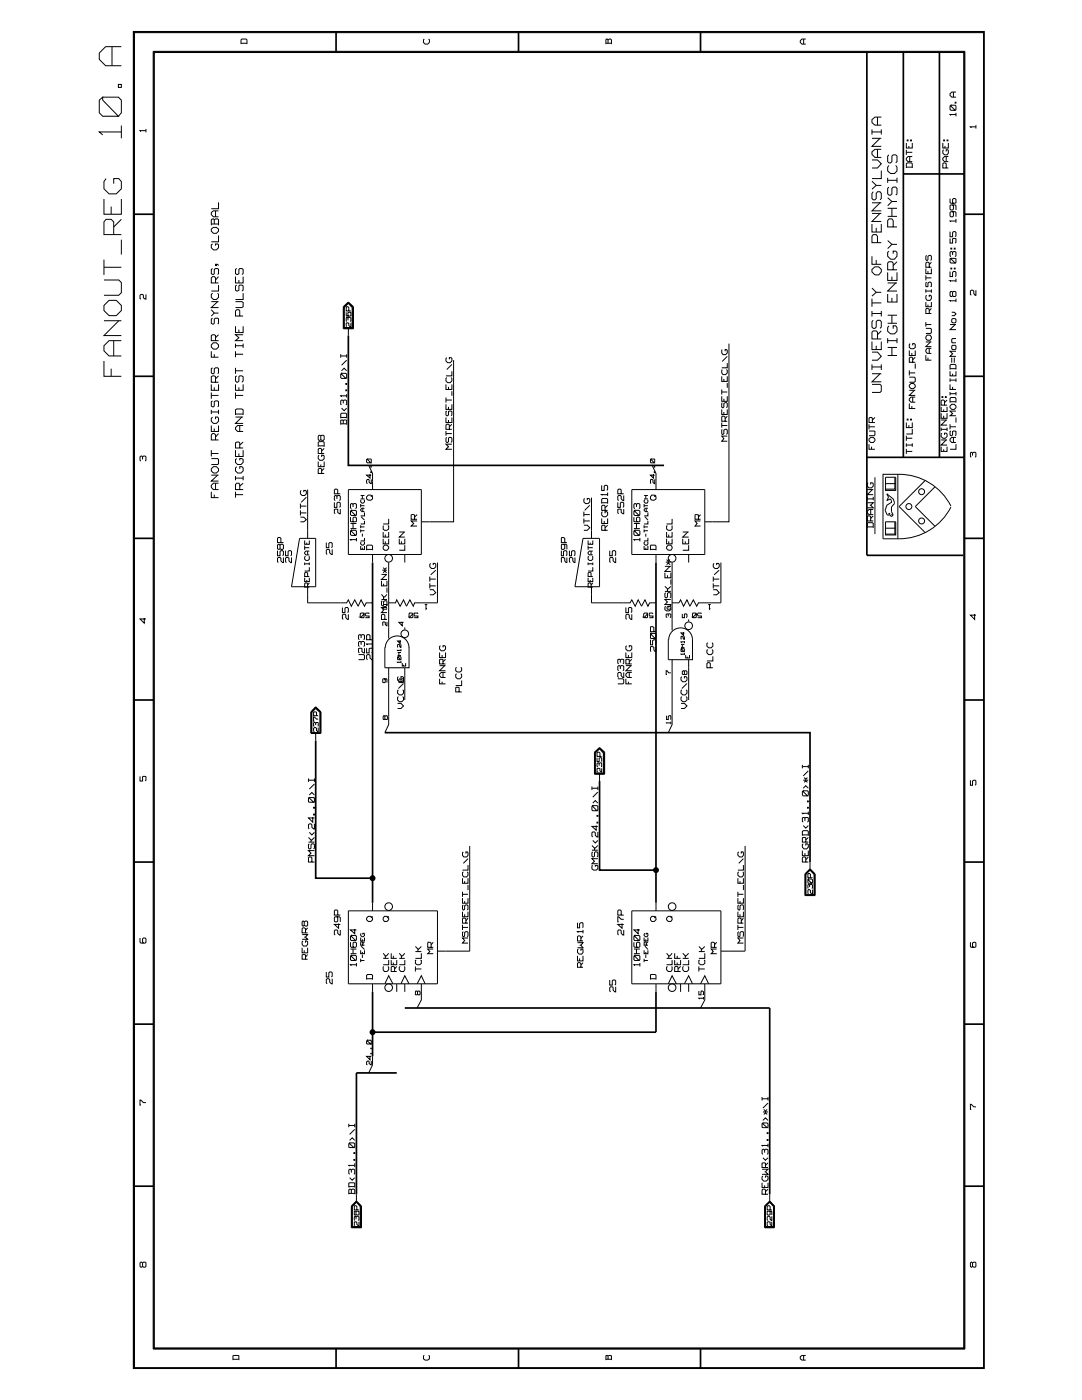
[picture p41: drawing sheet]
<svg xmlns="http://www.w3.org/2000/svg" width="216mm" height="279mm" viewBox="0 0 216 279" stroke-linecap="round" stroke-linejoin="round" font-family="sans-serif">
<g fill="none" stroke="#000" stroke-width=".2">
<path d="M19.8 20l.7-.6v.6l3.1 3.2h-3.1l-.7-.7zM20.5 19.4h3.1l.6 .6v2.5l-.6 .7M22.4 9.3v3.8M23.6 16.8h.6v.6h-.6zM24.2 9.3h-3.1l-1.3 1.3v1.3l1.3 1.2h3.1M26.8 6.5h169.5v266.5h-169.5zM30.6 10.2h161.9v259h-161.9zM48.1 8.8v-.8l.2-.2h.8l.2 .2v.8M48.1 8.6h1.2M84.7 7.8l-.2 .2v.5l.3 .3h.5l.4-.3v-.5l-.2-.2M120.9 8.6h1.1M121.3 8.6v-.6l.5-.2 .2 .2v.8"/>
<path d="M121.3 8l-.3-.2-.1 1M160.4 7.8v1M160.8 7.8h-.8l-.3 .3v.4l.3 .3h.8M190.2 18.4v1M190.8 18.4h-.9l-.3 .3v.3l.3 .4h.9M20.7 39.7v3.1h3.5v-3.1M21.2 35.6l-.5 .6v1.5l1.1 1h1.4l1-1v-1.5l-.5-.6h-1v1.1M24.2 26.3h-4.4l.7 .6M24.2 25.1v2.5M29.1 26.1h-1.2l.2 .1M29.1 25.7v.7M174 31.9h1.1l.8 .8-.8 .8h-1.1"/>
<path d="M174 25.8v1M174 36.2l.8 .8M174 27.6h1.9M174 26.3h1.9M174.2 38.3l-.2 .3v1l.2 .3h.4l.2-.3v-1l.3-.3h.5l.3 .3v1l-.3 .3M175.1 23.4v1.6M175.1 29.8v1.6M175.6 27.6l-1.6 1.6h1.9M175.9 37h-1.1l-.8 .8M175.9 34v1.6h-1.9M175.9 29.8h-1.3l-.6 .5v.5l.6 .6h1.3M175.9 23.4h-1.3l-.6 .5v.6l.6 .5h1.3"/>
<path d="M175.9 25.8v1M177.1 35.5v1M177.1 39.5l.9 .7M177.1 36h1.9M177.4 37.3l-.3 .3v1.1l.3 .2h.3l.3-.2v-1.1l.2-.3h.5l.3 .3v1.1l-.3 .2M177.4 33l-.3 .4v.7l.6 .5h.8l.5-.5v-.7l-.3-.4M177.4 30.9l-.3 .3v1.1l.3 .2h.3l.3-.2v-1.1l.2-.3h.5l.3 .3v1.1l-.3 .2M179 35.5v1M180.8 33.5v-.8l.2-.2h.9l.1 .2v.8M180.8 28.5v1h1.2v-1M180.8 33.4h1.2M180.8 29.9v1"/>
<path d="M180.8 30.4h1.2M181 27.9h.2v.2h-.2zM181.4 29.1v.4M181.5 31.2v1.1M181.7 27.9h.2v.2h-.2zM182 31.2h-.8l-.4 .4v.3l.4 .4h.8M188.1 28.5v1h1.1v-1M188.3 27.9h.2v.2h-.2zM188.3 29.9l-.2 .2v.5l.4 .3h.5l.2-.3-.1-.7h-.3v.3M188.6 29.1v.4M188.8 33.5v-.8l-.5-.2-.2 .2v.8h1.1M188.8 31.2v1.1"/>
<path d="M189 27.9h.1v.2h-.1zM189.2 31.2h-.7l-.4 .4v.3l.4 .4h.7M189.6 39.6v.9l.1 .1 1.1-.1v-.7l-.2-.2h-.4l-.1 .2v.7l.1 .1M189.6 21.2l.1-.2v.2l.9 .8h-.9l-.1-.2zM189.7 21h.9l.2 .2v.6l-.2 .2M190.6 20.4h.2v.2h-.2zM190.8 22.9h-1.2l.1 .1M190.8 22.5v.7M194.7 25.3h-1.1l.2 .2M194.7 25v.7M20.7 55.9h3l.5 .5v2l-.5 .5h-3M20.7 51.8v3.1"/>
<path d="M20.7 53.3h3.5M22.2 41.2v1.6M22.7 46.8v-2.5l-.5-.5h-1l-.5 .5v2.5h3.5M24.2 47.8v3M24.2 43.8l-1.5 1.5M29.1 58.8v.9l-.5-.3v-.5l-.2-.1h-.3l-.2 .1v.7l.2 .1M42.2 45.7l.4-.3h.6l.4 .3v.4l-.4 .5h-.6l-.4-.5zM42.2 44.7h1.4M42.4 58.5l-.2 .3v.6l.4 .4h.6l.4-.4v-.6l-.2-.3M42.4 53.6l-.2 .2v.8l.4 .2 .2-.2v-.8l.2-.2h.4l.2 .2v.8l-.2 .2M42.4 48.7l-.2 .2v.5l.4 .5h.6l.4-.5v-.5l-.2-.2h-.4v.3M42.8 44.7v-.8l.2-.2h.4l.2 .2v1.1"/>
<path d="M42.8 43.9l-.2-.2-.4 .2v1.1M43 56.5v-1l-.2-.3h-.4l-.2 .3v1h1.4M43 42.1v1.2M43.2 52.7v.3h-.2v-.3h.4l.2 .3M43.6 56.9v1.2h-1.4M43.6 47v1.3h-1.4M43.6 42.1h-1l-.4 .3v.4l.4 .5h1M43.6 40.4v1.3h-1.4M43.6 55.2l-.6 .7M47 55.2v1.3h1.5v-1.3M47.2 56.9l-.2 .2v.8l.2 .2 .5-.2v-.8l.1-.2h.5l.2 .2v.8l-.2 .2M47.2 53.6l-.2 .2v.8l.2 .2 .5-.2v-.8l.1-.2h.5l.2 .2v.8l-.2 .2"/>
<path d="M47.7 55.9v.6M48.5 58.5v1.3h-1.5M174 53.8l.6-.5h.7l.6 .5v.5l-.6 .6h-.7l-.6-.6zM174 51.1v1.6h1.9M174 44.7v1.6h1.9v-1.6M174 59.6v1.6M174 57.5l.8 .8M174 42.6h1.9M174 40.5h1.9M174.8 45.5v.8M174.8 51.9v.8M175.1 48.4v-1.2l-.3-.4h-.6l-.2 .4v1.2h1.9"/>
<path d="M175.6 42.6l-1.6 1.6h1.9M175.6 40.5l-1.6 1.6h1.9M175.9 58.3h-1.1l-.8 .8M177.1 58.7v1.6h1.9v-1.6M177.1 54.4v1.6h1.9v-1.6M177.1 56.5h1.9M177.1 48l.9 .8M177.1 43.2h1.9M177.1 41.6h1.9M177.4 50.1l-.3 .3v.7l.6 .6h.8l.5-.6v-.7l-.3-.3h-.5v.5M178 41.6v1.6M178 55.2v.8"/>
<path d="M178 59.4v.9M178.2 53.8v-1.3l-.2-.3h-.6l-.3 .3v1.3h1.9M178.2 45.3v-1.3l-.2-.3h-.6l-.3 .3v1.3h1.9M178.7 56.5l-1.6 1.6h1.9M179 48.8h-1l-.9 .8M179 40.2h-1l-.9 .9M179 52.2l-.8 .8M184.7 53.6v1h1.1v-1M184.7 54.9v1.1M184.7 57.7v.7M184.7 58.1h1.1M184.7 55.5h1.1"/>
<path d="M184.9 58.9l-.2 .2v.5l.3 .3h.6l.2-.3v-.5l-.1-.2h-.3v.4M184.9 56.3l-.2 .2v.6h.5v-.6l.5-.2 .1 .2v.6l-.1 .1M184.9 51l-.2 .1v.7l.2 .2 .3-.2v-.7l.2-.1 .4 .1v.7l-.1 .2M185.2 54.1v.5M185.4 53.3v-.8l-.5-.2-.2 .2v.8h1.1M185.8 57.7v.7M185.8 52.3l-.4 .5M189.6 54.2v1h.5v-.8l.1-.2h.4l.2 .2v.6l-.2 .2M189.6 51.6h.1l.9 .9h-.9l-.1-.2zM189.6 47.6v.9h.5v-.8h.7v.6l-.2 .2M189.6 46.2v1h.5v-.8l.1-.2h.4l.2 .2v.7l-.2 .1M189.7 53.5h.2v.2h-.2z"/>
<path d="M189.7 49.5h.2v.2h-.2zM189.7 51.6h1.1v.7l-.2 .2M190.1 58.3l-.2-.1-.3 .1v.7l.1 .2 .4-.2M190.1 50.9v-.5l-.4-.2-.1 .2v.7l.1 .1M190.1 50.4l.1-.2h.4l.2 .2v.7l-.2 .1M190.1 42.2l.1 .2v.7l-.1 .2h-.4l-.1-.2v-.7l.1-.2h.9l.2 .2v.9M190.1 40.9l.1 .2v.6l-.1 .2h-.4l-.1-.2v-.6l.1-.2h.9l.2 .2v.8M190.2 58.2h.4l.2 .1v.7l-.2 .2h-.4l-.1-.2v-.7zM190.4 53.5h.2v.2h-.2zM190.4 49.5h.2v.2h-.2zM190.8 56h-1.2l.1 .1M190.8 44.1h-1.2l.1 .2"/>
<path d="M190.8 43.7v.7M190.8 55.6v.7M190.8 59.6v.7M194.7 57.9v1h-.1l-.3-.3v-.5l-.2-.2-.5 .2v.7l.2 .1M20.7 72.1v3h3.5M20.7 61l1.1-1.1h1.4l1 1.1v1l-1 1h-1.4l-1.1-1zM20.7 64h3.5M22.2 73.6v1.5M22.7 68v3M23.7 64l-3 3h3.5M24.2 68h-2.4l-1.1 1v1l1.1 1h2.4M42.2 76.7v1.2h1.4v-1.2"/>
<path d="M42.2 70.1v1.2h1.4M42.2 68.8l.4-.4h.6l.4 .4v.5l-.4 .4h-.6l-.4-.4zM42.2 78.3v1.3M42.2 78.9h1.4M42.2 61.8l.6 .7M42.2 60.2h1.4M42.4 73.4l-.2 .2v.8l.4 .2 .2-.2v-.8l.2-.2h.4l.2 .2v.8l-.2 .2M42.4 63.5l-.2 .2v.8l.4 .2 .2-.2v-.8l.2-.2h.4l.2 .2v.8l-.2 .2M42.8 70.7v.6M42.8 77.3v.6M43 76.3v-1.1l-.6-.2-.2 .2v1.1h1.4M43 68v-1l-.6-.2-.2 .2v1h1.4"/>
<path d="M43.4 60.2l-1.2 1.2h1.4M43.6 62.5h-.8l-.6 .6M43.6 75l-.6 .6M43.6 66.8l-.6 .6M47 76.7v1.2h1.5v-1.2M47 65.1v1.3h1.5v-1.3M47 60.2h1.3l.2 .2v.8l-.2 .2h-1.3M47 78.9h1.5M47 68.6v.8M47 70.1v1.2M47 73.4v1.2M47 78.3v1.3"/>
<path d="M47 74h1.5M47 70.7h1.5M47 69h1.5M47.2 75l-.2 .2v.8l.2 .3 .5-.3v-.8l.1-.2h.5l.2 .2v.8l-.2 .3M47.7 65.8v.6M47.7 77.3v.6M47.8 63.1v-1l-.1-.3h-.5l-.2 .3v1h1.5M48.5 66.8h-1.5l.7 .6-.7 .6h1.5M48.5 68.6v.8M68 74.7l.2-.2v.2l.8 .8h-.8l-.2-.1zM68 70.7v.7M68 71h1.2"/>
<path d="M68.2 74.5h.8l.2 .2v.7l-.2 .1M68.2 74l.5-.5 .5 .5M68.5 61.2l1-.9 1 .9v4.4h-2zM68.7 61.3l.8-.8 .9 .8v4.1h-1.7zM68.7 61.4l.8-.9 .8 .9v4h-1.6M69 77.8h.2v.2h-.2zM69 76.5h.2v.2h-.2zM69.1 62.3l.1 .8 .8-.1v-.6h-.6v.6l.2 .1M69.2 79h-1.2l.2 .2M69.2 70.7v.7M69.2 78.7v.6M69.2 71.9l-1 1"/>
<path d="M69.4 63.9v-.4l-.2-.2v.9M69.4 63.5l.2-.2 .4 .2v.5l-.2 .2M69.5 60.4l.9 .9v4.2h-1.8v-4.2zM69.5 65.4v1.6M69.6 62.1v-.7l-.4-.2-.1 .9h.9M70 64.4v.8l-.4-.3v-.4l-.2-.1-.3 .1 .1 .7M89 76.7v1h1.2v-1M89 79.3v1M89 79.8h1.2M89.2 75.4l-.2 .1v.5l.3 .4h.5l.4-.4v-.5l-.2-.1M89.2 71.4l-.2 .1v.6l.3 .3h.5l.4-.3v-.6l-.2-.1h-.3v.3M89.5 77.2v.5"/>
<path d="M90.2 74.1v.9h-1.2M90.2 78.1v.9M90.2 72.7l-1 1M90.5 71.9v32.2h-6.4M144 79.1v1h1.1v-1M144 75.1v1h1.1v-1M144 77.7v1M144 78.2h1.1M144.1 73.7l-.1 .7 .3 .4h.5l.3-.4v-.5l-.2-.2M144.1 69.8l-.1 .6 .3 .4h.5l.3-.4v-.5l-.2-.1h-.2v.3M144.4 75.6v.5M144.4 79.6v.5"/>
<path d="M145.1 72.5v.9h-1.1M145.1 76.5v.9M145.1 71.1l-1 1M145.5 68.6v35.5h-4.9M174 76.7h1.6l.3 .3v1.1l-.3 .2h-1.6M174 70.3h1.1l.8 .8-.8 .8h-1.1M174 68.2v1.6h1.9v-1.6M174 74.6h1.9M174 62.1v1.1M174 72.7v1.1M174 73.2h1.9M174 62.6h1.9"/>
<path d="M174 60.5h1.9M174.2 63.9l-.2 .3v1.1l.2 .2h.4l.2-.2v-1.1l.3-.3h.5l.3 .3v1.1l-.3 .2M174.8 69v.8M175.1 67.6v-1.3l-.3-.3h-.6l-.2 .3v1.3h1.9M175.6 74.6l-1.6 1.6h1.9M175.9 62.1v1.1M175.9 72.7v1.1M175.9 66l-.8 .8M177.1 71h1.9M177.1 69.3h1.9M177.1 67.5v1M177.1 68h1.9"/>
<path d="M177.1 64.5h1.9M177.1 62.9h1.9M177.4 65l-.3 .4v.7l.6 .5h.8l.5-.5v-.7l-.3-.4h-.5v.6M178 62.9v1.6M178 69.3v1.7M179 67.5v1M181.4 76.9l.4-.4h.5l.3 .4v.3l-.3 .4h-.5l-.4-.4zM181.4 75.3h1.1l.1 .1v.7l-.1 .2h-1.1M181.4 69.9v1.1h1.2v-1.1M181.4 77.9h1.2M181.4 73.9v1M181.4 74.4h1.2"/>
<path d="M181.6 68.6l-.2 .1v.6l.4 .3h.5l.3-.3v-.6l-.1-.1h-.4v.3M181.9 70.4v.6M182.1 72.3v-.8l-.2-.2h-.3l-.2 .2v.8h1.2M182.1 79.2v1.1M182.5 77.9l-1.1 1h1.2M182.6 79.2h-.8l-.4 .4v.3l.4 .4h.8M182.6 72.6v1M182.6 71.3l-.5 .5M184.7 70.9v1h1.1M184.7 65.5h1l.1 .2v.7l-.1 .1h-1M184.7 60.3v.9h1.1v-.9M184.7 64.8h1.1"/>
<path d="M184.7 68.2h1.1M184.7 64.3v.9M185 66.9h.6l.2 .3v.4l-.2 .3h-.6l-.3-.3v-.4zM185.2 60.8v.4M185.2 71.4v.5M185.4 62.6v-.9l-.5-.1-.2 .1v.9h1.1M185.4 69.5v1M185.7 68.2l-1 1h1.1M185.8 69.5h-.8l-.3 .3v.4l.3 .3h.8M185.8 61.6l-.4 .5M188 79.2h.1v.1h-.1zM188.6 79.2h.2v.1h-.2z"/>
<path d="M189 79.8l-.5 .5M189.6 76.7v1h1.2M189.6 74.1v.9h1.2v-.9M189.6 73.7v-.8l.1-.2h.9l.2 .2v.8M189.6 75.5v.7M189.6 78.2v.7M189.6 78.6h1.2M189.6 75.9h1.2M189.6 73.6h1.2M189.6 64.8h1.2M189.9 69.1l.2-.2h.5l.2 .2v.5l-.2 .2h-.5l-.2-.2zM189.9 63.8l.2-.2h.5l.2 .2v.5l-.2 .1h-.5l-.2-.1z"/>
<path d="M189.9 62.3h.5l.4 .4-.4 .3h-.5M189.9 71.4v1M189.9 68.4h.9M190.1 74.6v.4M190.1 77.2v.5M190.4 71.4v1M190.6 64.8l-1 1h1.2M190.8 70.1h-1.2l.5 .5-.5 .5h1.2M190.8 67.6h-.7l-.2 .1v.5l.2 .2M190.8 60h-1.2l.1 .1M190.8 75.5v.7M190.8 78.2v.7"/>
<path d="M28.4 91.7v-.5l-.3-.2-.2 .2v.7l.2 .1M28.4 91.2l.2-.2h.4l.1 .2v.7l-.1 .1M42.2 98.1v1.2h1.4M42.2 93.6l.4-.5h.6l.4 .5v.4l-.4 .4h-.6l-.4-.4zM42.2 91.5h1.2l.2 .2v.8l-.2 .2h-1.2M42.2 84.9v1.2h1.4v-1.2M42.2 94.8h1.4M42.2 81.8v.8M42.2 89.8v1.3M42.2 90.5h1.4M42.2 82.2h1.4M42.4 83.2l-.2 .3v.6l.4 .4h.6l.4-.4v-.6l-.2-.3h-.4v.5"/>
<path d="M42.4 80l-.2 .2v.8l.4 .2 .2-.2v-.8l.2-.2h.4l.2 .2v.8l-.2 .2M42.8 85.5v.6M42.8 98.7v.6M43 87.8v-1l-.2-.3h-.4l-.2 .3v1h1.4M43 96.4v1.3M43.4 94.8l-1.2 1.2h1.4M43.6 96.4h-1l-.4 .5v.4l.4 .4h1M43.6 86.5l-.6 .7M43.6 81.8v.8M47 89.8v1.3h1.5v-1.3M47 82.8v-1l.2-.2h1.1l.2 .2v1M47 95v.8"/>
<path d="M47 98.1v1.2M47 98.7h1.5M47 95.4h1.5M47 83.2h1.5M47 82.6h1.5M47.2 93.1l-.2 .3v.6l.4 .4h.7l.4-.4v-.6l-.2-.3h-.5v.5M47.2 91.5l-.2 .2v.6l.4 .4h.7l.4-.4v-.6l-.2-.2h-.5v.4M47.7 90.5v.6M47.8 97.7v-1l-.1-.3h-.5l-.2 .3v1h1.5M47.8 89.4v-1l-.1-.2h-.5l-.2 .2v1h1.5M47.8 84.9v1.2M48.3 83.2l-1.3 1.3h1.5"/>
<path d="M48.5 84.9h-1.1l-.4 .4v.4l.4 .4h1.1M48.5 96.4l-.7 .6M48.5 95v.8M48.5 88.2l-.7 .6M60.1 97.9l-.2 .1v.6l.4 .3h.5l.3-.3v-.6l-.1-.1h-.4v.3M61.1 99.2l-1 1M61.4 97.7v9.7M63.5 92.1v1h1.2v-1M63.5 89.2v-.9l.2-.2h.8l.2 .2v.9M63.5 89h1.2M63.7 90.8l-.2 .2v.5l.3 .4h.5l.4-.4v-.5l-.2-.2h-.3v.4M64 87l-.2-.1-.3 .1v.7l.2 .2 .3-.2"/>
<path d="M64 92.7v.4M64.2 94.5v-.9l-.2-.1h-.3l-.2 .1v.9h1.2M64.2 90.5v-.8l-.2-.2h-.3l-.2 .2v.8h1.2M64.2 86.9h.3l.2 .1v.7l-.2 .2h-.3l-.2-.2v-.7zM64.7 93.5l-.5 .5M64.7 89.5l-.5 .5M67.2 99.6v-.5l-.3-.2-.2 .2v.6l.2 .2M67.2 99.1l.2-.2h.3l.2 .2v.6l-.2 .2M67.4 98.6v-.8l-.2-.2h-.3l-.2 .2v.8h1.2M68 83.5v-.9l.2-.1h.8l.2 .1v.9M68 84.6h1.2M68 83.3h1.2"/>
<path d="M68.2 81.4l.5 .6 .5-.6M68.5 84.6v-.7l.5-.1 .2 .1v.9M68.5 83.9h-.5v.9M68.5 80.5v-.5l-.3-.2-.2 .2v.7l.2 .1M68.5 80l.2-.2h.3l.2 .2v.7l-.2 .1M69.5 97.7h14.6v13h-14.6zM72 99.6h.7M72 98.9h.7M72.1 99.7l-.1 .5 .2 .2h.3l.2-.2-.1-.5M72.3 98.9v.7M73.2 91.7l.1-.1 .7 .8h-.7l-.1-.2zM73.3 91.6l.8 .1-.1 .7"/>
<path d="M73.5 98.8h.5l.3 .3v.5l-.3 .2h-.5l-.3-.2v-.5zM73.6 92.9l.7 1.6v3.2M73.8 94.7v.7l-.6-.6h.9M74 94.1l.1 .2zM74 93.1l.1 .1zM74.1 95.7v.8l-.4-.2-.1-.6-.4 .1v.6l.1 .1M74.3 98.8l-.3 .3M89 83.3v1h1.2v-1M89 80.7v1h1.2v-1M89 86v1M89 86.5h1.2M89.2 87.3l-.2 .2v.6l.3 .2 .2-.2v-.6l.2-.2h.3l.2 .2v.6l-.2 .2"/>
<path d="M89.2 82l-.2 .1v.7l.2 .2 .3-.2v-.7h.7v.7l-.2 .2M89.5 81.2v.5M89.5 83.8v.5M89.7 85.7v-.9l-.2-.1h-.3l-.2 .1v.9h1.2M90.2 88.6h-1.2l.5 .6-.5 .5h1.2M90.2 84.7l-.5 .5M116.7 99.5l-.2 .2v.5l.3 .3h.5l.4-.3v-.5l-.2-.2h-.3v.3M118 99.3v8.1M120.1 96.9v1h.5v-.9l.1-.1h.4l.1 .1v.7l-.1 .2M121.2 98.7h-1.1l.1 .1M121.2 98.3v.7M124 98.6v-.8l-.2-.2h-.4l-.1 .2v.8h1.2"/>
<path d="M124.5 98.9v1l-.5-.3v-.5l-.2-.2h-.4l-.1 .2v.6l.1 .2M126.1 97.7h14.5v13h-14.5zM128.5 99.6h.8M128.5 98.9h.8M128.7 99.7l-.2 .5 .3 .2h.3l.2-.2-.1-.5M128.9 98.9v.7M129.9 91.6l.7 .8h-.7zM129.9 91.6l.7 .1v.7M130 98.8h.6l.3 .3v.5l-.3 .2h-.6l-.2-.2v-.5zM130.1 92.9l.8 1.6v3.2M130.4 94.7v.7l-.6-.6h.8M130.6 94.1v.2z"/>
<path d="M130.6 93.1v.1zM130.6 95.7v.8l-.3-.2v-.5l-.4-.1v.8M130.9 98.8l-.3 .3M144 81.7v1h1.1v-1M144 84.3v1M144 84.9h1.1M144.1 85.7v1l.3-.2v-.6l.3-.2 .4 .2v.6l-.2 .2M144.1 80.3v1.1l.3-.2v-.7l.3-.2 .4 .2v.7l-.2 .2M144.4 82.2v.5M144.7 84.1v-.9l-.6-.1-.1 1h1.1M145.1 87h-1.1l.4 .5-.4 .6h1.1M145.1 83.1l-.4 .5"/>
<path d="M173.1 97.7h1.1M173.1 99.6h1.1M173.1 99.1v.7M173.2 96.4l-.1 .1v.5l.3 .4h.5l.3-.4v-.5l-.1-.1h-.4v.3M173.4 88.6v1.1h1.2M173.4 86l1.2 .1v.7l-.2 .2h-1M173.4 85.2h1.2M173.4 84.7v1M173.7 87.3h.5l.4 .3v.4l-.4 .3h-.5l-.3-.3v-.4zM173.9 89.2v.5M174.1 97.7l-1 1h1.1M174.1 84.3v-.8l-.2-.2h-.3l-.2 .2v.8h1.2"/>
<path d="M174.2 99.1v.7M174.6 95.2v11.4M174.6 83.3l-.5 .5M176.2 94.6v12.9a16.5 16.5 0 0 0 7.7-.9 11.6 11.6 0 0 0 5.8-5.4M176.2 94.7h3.3M176.7 95.2h2v2.7h-2zM176.7 96.5h2M177 98.6l1.2 1 .3 .6v.3l-.6 .7v.9l.3 .7-.3 .3-.3-.3h-.6l-.4-.9 .4-1.1 .9-.6v-.3l-.3-.3-.6 .3 .3-.7zM178.6 95.2v2.4h-1.9M179.2 94.7v12.8M179.4 94.7a11.6 11.6 0 0 1 10.3 6.3M180.8 84.3v1h1.2v-1"/>
<path d="M180.8 87v1M180.8 88.5v.7M180.8 89.6v1M180.8 90.1h1.2M180.8 88.8h1.2M180.8 87.5h1.2M181 83.7h.2v.1h-.2zM181.4 84.8v.5M181.4 80.5v1h1.2M181.7 83.7h.2v.1h-.2zM181.9 81v.5M182 85.6v1h-1.2"/>
<path d="M182 88.5v.7M184.6 95.9l-5.2 5.2 5.2 5.2M186.5 97.2l-3.9 3.9 3.9 3.9M187.8 89.2v.9h1.2v-.9M187.8 82.5v1h1.2v-1M187.8 81.2v.9h1.2v-.9M187.8 87.8h1.2M187.8 85.3v.7M187.8 85.7h1.2M187.8 83.8h1.2M188 86.4l-.2 .2v.5l.3 .4h.5l.4-.4v-.5l-.2-.2h-.3v.4M188.3 81.7v.4"/>
<path d="M188.3 83v.5M188.3 89.7v.4M188.5 80.9v-.9l-.2-.2h-.3l-.2 .2v.9h1.2M188.8 87.8l-1 1h1.2M188.8 83.8l-1 1h1.2M189 85.3v.7M189.6 81l.3-.3h.5l.4 .3v.4l-.4 .3h-.5l-.3-.3zM189.6 80.3v-.8l.1-.2h.9l.2 .2v.8M189.6 84.7v1M189.6 85.2h1.2M189.6 80.2h1.2M189.7 86l-.1 .1v.7l.1 .2 .4-.2v-.7h.7v.7l-.2 .2"/>
<path d="M190.2 87.3v1M190.8 88.6v1.1h-1.2M190.8 87.3h-.9l-.3 .3v.4l.3 .3h.9M190.8 82h-1.2l.5 .5-.5 .5h1.2M190.8 83.3v1M194.1 90.9v-.5l-.3-.1-.2 .1v.7l.2 .2M194.1 90.4l.2-.1 .4 .1v.7l-.1 .2M55.4 109.9v1h.5v-.8l.1-.2h.4l.2 .2v.6l-.2 .2M55.9 108.8l.1-.2h.4l.2 .2v.7l-.2 .1h-.4l-.1-.1zM55.9 108.8l-.2-.2-.3 .2v.7l.1 .1 .4-.1M56 108.3v-.9l-.1-.1h-.4l-.1 .1v.9h1.2M56.6 111.3v1l-.6-.4v-.5l-.1-.1h-.4l-.1 .1v.7l.1 .2"/>
<path d="M57 109.9v1h.5v-.8l.2-.2h.3l.2 .2v.6l-.2 .2M58.2 111.3v1l-.5-.4v-.5l-.2-.1h-.4l-.1 .1v.7l.1 .2M59.8 107.4h3.2v9.7h-4.8zM59.9 103.2h.7l.5 .5-.5 .4h-.7M59.9 100.5v1M59.9 101.9v1M59.9 102.4h1.2M59.9 101h1.2M60.8 115.3v.8h.9v-.8M60.8 107.9v.7h.9v-.7M60.8 108.9v.8M60.8 112.3v.5"/>
<path d="M60.8 112.5h.9M60.8 109.3h.9M61 111l-.2 .2v.4l.2 .2h.5l.2-.2-.1-.6M61.2 108.3v.3M61.2 115.7v.4M61.4 117.1v3.2h7.8l.3-.6 .6 1.3 .7-1.3 .7 1.3 .6-1.3 .6 1.3 .4-.7h1.2M61.4 117.2v-.7l-.4-.2-.2 .2v.7h.9M61.4 115.1v-.7l-.4-.2-.2 .2v.7h.9M61.4 110v.7M61.7 113.2v.8h-.9M61.7 110h-.7l-.2 .2v.3l.2 .2h.7M61.7 116.3l-.3 .5"/>
<path d="M61.7 112.3v.5M65.1 108.3v1h.5v-.8l.2-.2h.3l.2 .2v.6l-.2 .2M66.3 109.6v1.1l-.5-.4v-.5l-.2-.2h-.3l-.2 .2v.7l.2 .2M66.7 100.2v1.1h.5v-.9l.2-.2h.3l.2 .2v.7l-.2 .2M67.9 101.6v.9l-.5-.2v-.6h-.7v.7l.2 .1M69.9 106l.2-.2v.2l.9 .8h-.9l-.2-.1zM69.9 103.2v.9h.2h1v-.7l-.1-.2h-.4l-.2 .2v.7h.2M69.9 102l.2-.1v.1l.9 .9h-.9l-.2-.2zM69.9 105.5h1.2M69.9 104.5h1.2M70.1 105.8h.9l.1 .2v.7l-.1 .1M70.1 101.9h.9l.1 .1v.7l-.1 .2"/>
<path d="M70.4 101.2v-.5l-.3-.2-.2 .2v.6l.2 .2M70.4 100.7l.2-.2h.4l.1 .2v.6l-.1 .2M70.4 104.5v1M71.1 107.7h-1.2l.2 .2M71.1 107.4v.6M72 109v.6h.7v-.6M72 100.6v.7M72 104.8v.6M72 105.7v.6M72 105.9h.7M72 105.2h.7M72 100.9h.7"/>
<path d="M72.1 108.1l-.1 .4 .2 .3h.3l.2-.3-.1-.4M72.1 103.1l.6 .7M72.3 106.5v.6M72.3 109.3v.3M72.4 101.4v.7M72.7 107.4v.5h-.7M72.7 104v.6h-.7M72.7 102.3v.7h-.7M72.7 101.4h-.5l-.2 .3 .2 .4h.5M73.2 109.8v-.8l.1-.2h.9l.1 .2v.8M73.2 109.6h1.1M74.3 110.7v1.6"/>
<path d="M76.1 115.9v1h1.1v-1M76.1 119.6h1.1M76.1 118.6l.4 .5M76.1 114.6h1.1M76.3 119.9l-.2 .2v.6l.4 .2v-.8l.6-.2v1M76.3 113.8h.9M76.5 107.5v1h1.1v-1M76.5 106.2v1h1.1v-1M76.5 114.3l.3-.3 .3 .3M76.5 113.3l.3 .3v.4M76.5 104.9v.7l.2 .2h.5l.4-.2v-.6l-.2-.1M76.5 116.5v.4"/>
<path d="M76.7 108.8h.5l.4 .3v.4l-.4 .3h-.5l-.2-.3v-.4zM76.9 106.7v.5M76.9 108v.5M77.1 114.6l-1 1.1h1.1M77.1 113.3l-.3 .3M77.2 118.6l-.4 .5h-.3v.5M77.2 117.3v1M77.6 103.5v1.1h-1.1M77.6 112.3v15.1M79.7 107.5v1h1.1v-1M79.7 106.2h1.1M80.1 108v.5"/>
<path d="M80.7 106.2l-1 1h1.1M80.8 108.8v1h-1.1M80.8 110.7v1.6M82.7 103.6v-.8h-.7v.8h1.2M83.2 104h-1.2l.5 .5-.5 .5h1.2M83.2 102.7l-.5 .5M85.8 117.7h.6l.6 .6-.6 .4h-.6M85.8 115.1v1M85.8 116.4v1M85.8 116.9h1.2M85.8 115.6h1.2M85.9 112.4l-.1 .2v.5l.3 .4h.5l.4-.4v-.5l-.2-.2h-.4v.4"/>
<path d="M87 113.8l-1.1 .9M87.3 112.3v8h-4.6l-.2 .7-.7-1.3-.7 1.3-.6-1.3-.7 1.3-.6-1.3-.3 .6h-1.3M112 109.9v1h.4v-.8l.3-.2 .4 .2v.6l-.2 .2M112.4 108.6l.3 .2v.7l-.6 .1v-1h.8l.2 .2v.8M112.7 108.3v-.9l-.6-.1-.1 1h1.1M113.1 111.3v1h-.2l-.2-.4v-.5l-.3-.1h-.3l-.1 .1 .1 .9M113.6 109.9v1h.4v-.8l.3-.2 .4 .2v.6l-.1 .2M114.7 111.3v1h-.1l-.3-.4v-.5l-.3-.1-.4 .1v.7l.2 .2M116.3 107.4h3.3v9.7h-4.9zM116.5 104.8h.7l.5 .5-.5 .5h-.7M116.5 102.1v1M116.5 103.5v1"/>
<path d="M116.5 104h1.2M116.5 102.7h1.2M117.3 115.3v.8h1v-.8M117.3 107.9v.7h1v-.7M117.3 112.5h1M117.3 109.3h1M117.3 108.9v.8M117.3 112.3v.5M117.5 111l-.2 .2v.4l.3 .2h.4l.3-.2-.1-.6M117.7 100.8l-1 1.1M117.8 108.3v.3M117.8 115.7v.4"/>
<path d="M117.9 117.2v-.7l-.4-.2-.2 .2v.7h1M117.9 115.1v-.7l-.4-.2-.2 .2v.7h1M117.9 110v.7M118 117.1v3.2h7.7l.4-.6 .6 1.3 .6-1.3 .7 1.3 .7-1.3 .6 1.3 .3-.7h1.3M118.3 113.2v.8h-1M118.3 110h-.7l-.3 .2v.3l.3 .2h.7M118.3 116.3l-.4 .5M118.3 112.3v.5M120.1 103.5v1h1.1v-1M120.1 100.5v-.8l.1-.2h.9l.1 .2v.8M120.1 100.3h1.1M120.2 102.1l-.1 .2v.5l.3 .3h.5l.3-.3v-.5l-.1-.2h-.4v.3"/>
<path d="M120.6 104v.5M120.7 105.8v-.8l-.1-.2h-.4l-.1 .2v.8h1.1M120.7 101.9v-.9l-.1-.2h-.4l-.1 .2v.9h1.1M121.2 104.8l-.5 .5M121.2 100.8l-.5 .5M121.7 109.9v1h.5v-.8l.1-.2h.4l.2 .2v.6l-.2 .2M122.9 111.3v1l-.6-.4v-.5l-.1-.1h-.4l-.1 .1v.7l.1 .2M123.3 100.2v1.1h.5v-.9l.2-.2h.3l.2 .2v.7l-.2 .2M124.5 101.6v.9l-.5-.2v-.6h-.7v.7l.1 .1M126.5 106l.2-.2v.2l.8 .8h-.8l-.2-.1zM126.5 103.2v.9h.2h1v-.7l-.2-.2h-.3l-.2 .2v.7h.2M126.5 102l.2-.1v.1l.8 .9h-.8l-.2-.2z"/>
<path d="M126.5 105.5h1.2M126.5 104.5h1.2M126.7 105.8h.8l.2 .2v.7l-.2 .1M126.7 101.9h.8l.2 .1v.7l-.2 .2M127 101.2v-.5l-.3-.2-.2 .2v.6l.2 .2M127 100.7l.2-.2h.3l.2 .2v.6l-.2 .2M127 104.5v1M127.7 107.7h-1.2l.2 .2M127.7 107.4v.6M128.5 109v.6h.8v-.6M128.5 100.6v.7M128.5 104.8v.6"/>
<path d="M128.5 105.7v.6M128.5 105.9h.8M128.5 105.2h.8M128.5 100.9h.8M128.7 108.1l-.2 .4 .3 .3h.3l.2-.3-.1-.4M128.7 103.1l.6 .7M128.9 106.5v.6M128.9 109.3v.3M128.9 101.4v.7M129.3 107.4v.5h-.8M129.3 104v.6h-.8M129.3 102.3v.7h-.8"/>
<path d="M129.3 101.4h-.5l-.3 .3 .3 .4h.5M129.8 109.8l.1-1h.8l.2 .2v.8M129.8 109.6h1.1M130.9 110.7v1.6M132.7 114.3v1h1.2v-1M132.7 118h1.2M132.7 117l.5 .5M132.7 113h1.2M132.8 118.3l-.1 .1v.7l.3 .2 .2-.2v-.7l.1-.1h.4l.2 .1v.7l-.2 .2M132.8 112.2h1.1M133 107.5v1h1.1v-1M133 106.2v1h1.1v-1"/>
<path d="M133 112.7l.3-.3 .4 .3M133 111.7l.3 .3v.4M133.2 104.9l-.2 .1v.6l.3 .2h.6l.2-.2-.1-.7M133.2 114.8v.5M133.3 108.8h.6l.2 .3v.4l-.2 .3h-.6l-.3-.3v-.4zM133.4 106.7v.5M133.4 108v.5M133.7 113l-1 1h1.2M133.7 111.7l-.4 .3M133.9 119.6h-1.2l.5 .5-.5 .5h1.2M133.9 117l-.6 .5h-.1v.5M133.9 115.7v1"/>
<path d="M134.1 103.5v1.1h-1.1M134.1 112.3v13.5M136.2 107.5v1h1.2v-1M136.2 106.2h1.2M136.7 108v.5M137.2 106.2l-1 1h1.2M137.4 108.8v1h-1.2M137.4 110.7v1.6M139.4 103.6v-.8l-.6-.1-.1 .9h1.1M139.8 104h-1.1l.4 .5-.4 .5h1.1M139.8 102.7l-.4 .5M142.3 117.7h.7l.5 .6-.5 .4h-.7"/>
<path d="M142.3 116.9h1.2M142.3 115.6h1.2M142.3 115.1v1M142.3 116.4v1M142.5 112.4l-.2 .2v.5l.4 .4h.5l.3-.4v-.5l-.2-.2h-.3v.4M143.5 113.8l-1 .9M143.8 112.3v8h-4.4l-.4 .7-.7-1.3-.6 1.3-.6-1.3-.7 1.3-.6-1.3-.3 .6h-1.4M173.1 105.3v-.8l.1-.2h.9l.1 .2v.8M173.1 100.3h1.1l-.5 .5M173.1 105.2h1.1M173.6 100.8h.1l.5 .5h-1.1M173.7 104v-.9l-.1-.1h-.4l-.1 .1v.9h1.1"/>
<path d="M173.7 101.7v1M174.2 101.7h-.8l-.3 .3v.4l.3 .3h.8M174.2 103l-.5 .5M176.7 104.1h2v2.7h-2zM176.7 105.4h2M177.9 102.6l.2 .3M178.6 104.1v2.5h-1.9M28.8 123.4v1l-.9-.9h1.2M68.3 121.2v1.1h.5v-.9l.2-.2h.3l.2 .2v.7l-.2 .2M69.5 122.6v1l-.5-.3v-.5l-.2-.2h-.3l-.2 .2v.6l.2 .2M71.5 130.6h1.1l.1 .2v.7l-.1 .2h-1.1M71.9 123.2h.2l.5-.7v.8z"/>
<path d="M72.1 128.7v-.5l-.4-.2-.2 .2v.7l.2 .1M72.1 128.2l.1-.2h.4l.1 .2v.7l-.1 .1M72.1 127.3v-.5l-.4-.1-.2 .1v.7l.2 .2M72.1 126.8l.1-.1h.4l.1 .1v.7l-.1 .2M72.6 122.5v-.2h-.5l-.2 .2v.7M72.7 129.4v.9l-.5-.3v-.5h-.7v.6l.2 .2M73.2 129.4v.9h.5v-.8h.6v.6l-.1 .2M73.7 122.5l-.1-.2h-.5l-.2 .2 .2 .4h.6v.4h-.8M73.8 127.7v-.9l-.1-.1h-.4l-.1 .1v.9h1.1M74.3 130.6v1.1l-.5-.4v-.5l-.1-.2h-.4l-.1 .2v.7l.1 .2M74.3 128.5h-1.1l.1 .2M74.3 128.2v.7"/>
<path d="M76.5 120.6h.7l-.2 .5-.5 .1 .1 .4h.5l.1-.2M76.7 135.5l.2 .1v.5h-.5l.1-.6h.6l.1 .7M76.8 129.2v4.1h4.8v-4.1M76.8 123.6v-.8l-.5-.2-.2 .2v.8h1.1M76.9 129.3a2.37 2.37 0 0 1 2.3-2.4 2.37 2.37 0 0 1 2.4 2.4M77.2 121.2h-1.1l.4 .6-.4 .5h1.1M77.2 124.1v.8l-.3-.3v-.4h-.5l.1 .7M77.6 133.3v11.3l-.8 1.6M79.3 130.8h.7M79.3 130.2h.7M79.4 131.1l.5 .6-.6-.1zM79.4 131.1h.6l-.1 .6"/>
<path d="M79.5 139l-.2 .2v.5l.4 .3h.5l.3-.3v-.5l-.2-.2M79.5 137.7l-.2 .1v.5l.4 .4h.5l.3-.4v-.5l-.2-.1M79.5 135l-.2 .2v.5l.4 .4h.5l.3-.4v-.5l-.2-.2h-.3v.4M79.6 130.2v.6M79.8 127.8v.6l-.5-.5h.7M80 132.2h-.7h.1M80 129.8h-.7l.1 .1M80 128.6v.6l-.2-.2v-.3h-.5l.1 .5M80 135.6l-.2-.1-.2 .1v.5h.4M80 129.5v.5M80 131.9v.4M80.1 135.5l.4 .1v.5l-.2 .1-.3-.1z"/>
<path d="M80.3 132.3v.6h.6v-.6M80.3 124.1v.8l-.7-.7h.9M80.5 132.7v.2M80.5 136.4l-1 1M80.8 125.2v.4M80.8 133.3v6.4M81.6 123.2l.8-.7v.7zM82.4 122.5l-.2-.2h-.5l-.1 .9M83.4 122.5l-.1-.2h-.6v.6h.7v.4h-.8M84.8 120.6h.5M85 120.6v1l.2-.2M87.7 135.5v1h1.2"/>
<path d="M87.7 130.2v1h1.2v-1M87.7 132.8h1.2M87.9 128.9l-.2 .1v.5l.4 .4h.5l.3-.4v-.5l-.2-.1h-.3v.3M88.2 130.7v.5M88.2 136.1v.4M88.4 132.5v-.8h-.7v.8h1.2M88.4 134.2v1M88.7 132.8l-1 1.1h1.2M88.9 134.2h-.8l-.4 .3v.4l.4 .3h.8M88.9 131.6l-.5 .5M91.1 134.5l-.2 .1v.5l.4 .4h.5l.3-.4v-.5l-.2-.1M91.1 133.2l-.2 .1v.6l.4 .2h.5l.3-.2v-.6l-.2-.1"/>
<path d="M91.6 138.1v-.9h-.7v.9h1.2M92.1 135.8v1h-1.2M123.3 135.5h1l.2 .1v.7l-.2 .2h-1M123.8 133.5v-.5l-.4-.2-.1 .2v.7l.1 .2M123.8 133l.2-.2h.3l.2 .2v.7l-.2 .2M123.8 132.2v-.5h-.5v.6l.1 .2M123.8 131.7h.7v.6l-.2 .2M124.5 134.2v1l-.5-.3v-.5l-.2-.2h-.4l-.1 .2v.6l.1 .2M124.9 135.5v1h1.2M124.9 130.2v1h1.2v-1M124.9 121.2v1.1h.5v-.9l.2-.2h.3l.2 .2v.7l-.2 .2M124.9 132.8h1.2"/>
<path d="M125.1 128.9l-.2 .1v.5l.3 .4h.5l.4-.4v-.5l-.2-.1h-.3v.3M125.4 130.7v.5M125.4 136.1v.4M125.6 132.5v-.8h-.7v.8h1.2M125.6 134.2v1M125.9 132.8l-1 1.1h1.2M126.1 134.2h-.9l-.3 .3v.4l.3 .3h.9M126.1 122.6v1l-.5-.3v-.5l-.2-.2h-.3l-.2 .2v.6l.2 .2M126.1 131.6l-.5 .5M128.4 123.2h.2l.6-.7-.1 .8zM129.2 122.5l-.1-.2h-.5l-.2 .2v.7M129.8 127.7v1h.4v-.9l.3-.1 .4 .1v.7l-.2 .2"/>
<path d="M129.9 126.4v.2l.8 .8h-.8zM129.9 126.4h.8l.2 .2v.7l-.2 .1M130.3 122.5l-.2-.2h-.5v.6h.7v.4h-.8M130.5 126.1v-.9l-.6-.1-.1 1h1.1M130.9 129v1h-.2l-.2-.3v-.5l-.3-.2h-.3l-.1 .2 .1 .8M132.8 121l-.1 .2v.5l.3 .2h.5l.4-.2v-.5l-.2-.2h-.4v.2M133.1 120.6h.8l-.3 .5-.5 .1 .1 .4h.5l.2-.2M133.3 127.6v4.1h4.9v-4.1M133.3 123v-.4h-.4v.5l.2 .2M133.3 122.6h.6v.5l-.2 .2M133.4 127.7a2.37 2.37 0 0 1 2.4-2.4 2.37 2.37 0 0 1 2.4 2.4M133.9 134.3h-.5l-.3-.4h-.2v.7h.2"/>
<path d="M134.1 131.7v12.9l-.8 1.6M135.9 129.5h.1l.5 .5h-.5zM135.9 129.2h.7M135.9 128.6h.7M136 129.5h.6l-.1 .5M136.1 139l-.2 .2v.5l.3 .3h.5l.4-.3v-.5l-.2-.2M136.1 137.7l-.2 .1v.5l.3 .4h.5l.4-.4v-.5l-.2-.1M136.1 135l-.2 .2v.5l.3 .4h.5l.4-.4v-.5l-.2-.2h-.3v.4M136.1 122.5v.8h.5l.1-.8 .4 .1v.5l-.2 .2M136.1 128.6v.6M136.4 126.2v.6l-.5-.5h.7M136.6 130.6h-.7h.1"/>
<path d="M136.6 128.1h-.7l.1 .2M136.6 127v.6l-.3-.2v-.3l-.2-.1-.2 .1 .1 .5M136.6 134l-.2-.1-.3 .1v.5h.5M136.6 127.9v.5M136.6 130.3v.4M136.7 133.9l.4 .1v.5l-.2 .1-.3-.1zM136.8 130.7v.6h.8v-.6M137.1 136.4l-1 1M137.2 131.1v.2M137.4 123.6v.4M137.4 131.7v8M138.2 123.2l.7-.7v.7z"/>
<path d="M138.9 122.5l-.1-.2h-.5l-.1 .9M140 122.5l-.1-.2h-.5l-.2 .2 .2 .4h.6v.4h-.8M141.2 129.6l-.1 .2v.5l.3 .3h.5l.3-.3v-.5l-.1-.2M141.2 128.3l-.1 .1v.5l.3 .4h.5l.3-.4v-.5l-.1-.1M141.3 120.6h.5M141.6 120.6v1l.1-.2M141.7 133.3v-.9l-.1-.2h-.4l-.1 .2v.9h1.1M142.2 131v.9h-1.1M194.5 122.6v1l-.9-.8h1.1M27.9 154.9v1h.5v-.9h.7v.7l-.1 .2M61.6 159.3l.1-.1 .9 .9-1-.1zM61.6 155.4v.6"/>
<path d="M61.6 155.7h1.1M61.7 159.2l1 .1v.7l-.1 .1M61.7 158.7l.5-.5 .5 .5M62.1 142.1l.9-1 1 1M62.1 142.1v4.3h1.9v-4.3M62.1 146.3h1.9M62.1 146.3v-4.1l.9-1 .9 1v4.1M62.7 156.5l-1 1M62.7 155.4v.6M63 144.7v-.4h-.4v.6h.1M63 144.3h.5l-.1 .6M63 141.4l.8 .8v4h-1.6v-4z"/>
<path d="M63 146.2v1.6M63.2 142.8v-.6h-.6v.6h.9M63.5 145.2v.8l-.3-.2v-.4l-.2-.2-.4 .2v.5l.1 .1M63.5 143.5h-.3l-.6-.4v.8h.1M76.8 143l-.1-.2-.2 .2v.5h.3M77 142.8h.2l.1 .2-.1 .6-.4-.1v-.5zM79.3 140.4h.7l.5 .5-.5 .5h-.7M118.1 157v.6M118.1 157.3h1.2M118.6 150.1l1-.9 1 .9v4.4h-2zM118.7 150.2l.9-.8 .9 .8v4.1h-1.8M118.8 150.3l.8-.9 .8 .9v4h-1.6z"/>
<path d="M119.1 151.2v.8h.4v-.7l.5-.1v.8M119.3 158.1l-1 1M119.3 157v.6M119.5 152.8v-.4l-.2-.2-.2 .2v.5l.2 .2M119.5 152.4l.5-.2v.9M119.6 149.3l1 .9v4.2h-1.9v-4.2zM119.6 154.3v1.6M119.7 151v-.7l-.4-.2-.2 .2v.7h1M120.1 153.3v.8l-.4-.3v-.4h-.6v.6l.2 .1M133 142.8v.8h.3v-.6l.2-.2h.3l.1 .2-.1 .6M133.9 144.3h-.9l.1 .1M133.9 144v.5"/>
<path d="M135.9 140.4h.7l.5 .5-.5 .5h-.7M160.1 158l.2-.2v.2l.8 .8h-.8l-.2-.1zM160.1 152.7v.6M160.1 153h1.2M160.3 157.8h.8l.2 .2v.7l-.2 .1M160.3 157.3l.5-.5 .5 .5M160.3 155.7h1M160.4 156.1l.4-.2 .3 .2M160.4 155.2l.4 .2v.5M161.1 159.9h.2v.1h-.2zM161.1 155.2l-.3 .2M161.3 152.7v.6"/>
<path d="M161.3 153.8l-1 1.1M193.6 155.7v1h.5v-.8l.2-.2 .4 .2v.6l-.1 .2M61.6 168.1h1.1M61.6 167.1l.5 .5M61.7 168.4l-.1 .2v.6l.1 .2 .4-.2v-.6l.1-.2h.4l.1 .2v.6l-.1 .2M61.7 166.1l.5 .5 .5-.5M62.2 172v-.8l-.1-.2h-.4l-.1 .2v.8h1.1M62.4 163.2v.9l-.8-.9h1.1M62.6 162.5h.1v.1h-.1zM62.6 161.1h.1v.2h-.1zM62.7 169.8h-1.1l.5 .5-.5 .5h1.1M62.7 167.1l-.5 .5h-.1v.5"/>
<path d="M62.7 164.4v1l-.5-.3v-.5l-.1-.2h-.4l-.1 .2v.7l.1 .1M92.3 179.2v1.1h1.1v-1.1M92.3 175.3v1h1.1v-1M92.3 178.5h1.1M92.3 178v1M92.5 174l-.2 .2v.5l.2 .3h.6l.3-.3v-.5l-.2-.2M92.5 170l-.2 .2v.5l.2 .3h.6l.3-.3v-.5l-.2-.2h-.2v.3M92.7 175.9v.4M92.7 179.8v.5M93.4 172.6v1.1h-1.1M93.4 176.6v1M93.4 171.4l-.9 .9"/>
<path d="M93.7 168.8v21h-6.4M118.1 161l.2-.2v.2l.8 .8h-.8l-.2-.2zM118.1 169.7h1.2M118.1 168.7l.5 .5M118.3 172.7l-.2 .1v.6l.3 .3h.6l.3-.3v-.6l-.5-.1v.3M118.3 170l-.2 .2v.7l.3 .1 .2-.1v-.7l.2-.2h.3l.2 .2v.7l-.2 .1M118.3 167.7l.5 .5 .5-.5M118.3 160.8h.8l.2 .2v.6l-.2 .2M118.3 160.3l.5-.5 .5 .5M119 164.8v.9l-.9-.8h1.2M119.1 164.1h.2v.2h-.2zM119.1 162.7h.2v.2h-.2z"/>
<path d="M119.3 171.4h-1.2l.5 .5-.5 .5h1.2M119.3 168.7l-.5 .5h-.2v.5M119.3 166v1l-.5-.3v-.5l-.2-.2h-.3l-.2 .2v.7l.2 .1M147.2 179.2v1.1h1.1v-1.1M147.2 175.3v1h1.1v-1M147.2 178v1M147.2 178.5h1.1M147.4 174l-.2 .2v.5l.4 .3h.5l.2-.3v-.7M147.4 170l-.2 .2v.5l.4 .3h.5l.2-.3v-.7h-.4v.3M147.7 175.9v.4M147.7 179.8v.5M148.3 172.6v1.1h-1.1"/>
<path d="M148.3 176.6v1M148.3 171.4l-.9 .9M148.7 168.8v21h-4.9M160.1 169.8v1h1.2v-1M160.1 166.8v-.9l.2-.1h.8l.2 .1v.9M160.1 166.6h1.2M160.3 168.4l-.2 .2v.5l.3 .3h.6l.3-.3v-.5l-.2-.2h-.3v.3M160.3 164.8l.5 .5 .5-.5M160.6 163.8v-.6h-.5v.7l.2 .2M160.6 163.2h.7v.7l-.2 .2M160.6 170.3v.5M160.7 174.4l.9-.9 1 .9v4.2h-1.9z"/>
<path d="M160.8 172v-.8l-.2-.2h-.3l-.2 .2v.8h1.2M160.8 168.1v-.9h-.7v.9h1.2M160.8 174.5v4.1h1.7v-4.1M160.8 174.5l.8-.9 .9 .9M161.1 161.1h.2v.2h-.2zM161.3 175.4v.2l.7 .7h-.7zM161.3 175.4h.7l.1 .2v.5l-.1 .2M161.3 162.3h-1.2l.2 .2M161.3 171l-.5 .6M161.3 167.1l-.5 .5M161.3 162v.6M161.5 177v-.4l-.2-.1v.8"/>
<path d="M161.5 176.6h.6v.6l-.1 .1M161.6 173.7l.9 .8M161.6 173.4l1 1v4.3h-2v-4.3zM161.6 173.7l-.8 .8M161.6 172v1.7M161.7 175.2v-.7l-.4-.2-.1 .9h.9M162.1 177.5v.9l-.4-.3v-.4l-.2-.2h-.2l-.1 .2 .1 .7M27.9 187.2v.8l.2 .2h.9l.1-.2v-.6l-.1-.2h-.4l-.2 .2v.6l.2 .2M60.3 189.1v1.1h1.1v-1.1M60.3 186.5h1.1l-.4 .5M60.5 187.8l-.2 .2v.5l.2 .3h.6l.3-.3v-.5l-.2-.2h-.2v.3M60.7 187h.3l.4 .5h-1.1"/>
<path d="M60.7 184l.3-.2 .4 .2v.7l-.2 .1-.5-.1zM60.7 184l-.2-.2-.2 .2v.7l.2 .1 .2-.1M60.7 189.7v.5M61 191.4v-.8h-.7v.8h1.1M61 186.2v-.9l-.5-.1-.2 .1v.9h1.1M61.4 190.5l-.4 .5M61.4 185.2l-.4 .5M65.1 194v1h.5v-.9l.2-.1h.3l.2 .1v.7l-.2 .2M66.3 195.3v1l-.5-.3v-.5l-.2-.2h-.3l-.2 .2v.7l.2 .1M67.2 183l.2 .1v.7l-.2 .2h-.3l-.2-.2v-.7l.2-.1h.8l.2 .1v.9M67.4 182.6v-.8l-.2-.2h-.3l-.2 .2v.8h1.2M67.6 184.3v1l-.9-.8h1.2"/>
<path d="M67.9 185.6v1l-.5-.3v-.5l-.2-.2h-.3l-.2 .2v.6l.2 .2M69.5 181.8h17.8v14.5h-17.8zM69.9 188v.9l.2 .2h.9l.1-.2v-.7l-.1-.2h-.4l-.2 .2v.7l.2 .2M69.9 190.3h1.2M69.9 189.4h1.2M70.1 190.7v.1l.9 .9h-.9l-.2-.2v-.7zM70.1 190.7h.9l.1 .1v.7l-.1 .2M70.1 186.7v.2l.9 .8h-.9l-.2-.2v-.6zM70.1 186.7h.9l.1 .2v.6l-.1 .2M70.4 189.4v.9M70.8 185.4v1l-.9-.8h1.2M71.1 192.5h-1.2l.2 .2"/>
<path d="M71.1 192.2v.7M72 189.7v.6h.7v-.6M72 187.1v.7h.7v-.7M72 191.3v.7M72 191.7h.7M72.1 186.3l-.1 .4 .2 .2h.3l.2-.2-.1-.4h-.2v.2M72.1 188.8l.6 .7M72.3 187.5v.3M72.3 190v.3M72.3 190.5v.7M72.4 188.6l-.1-.6h-.2l-.1 .6h.7M72.7 188l-.3 .3"/>
<path d="M73.2 195.5v-.9l.1-.1h.9l.1 .1v.9M73.2 195.3h1.1M73.5 182.9h.5l.3 .3v.4l-.3 .3h-.5l-.3-.3v-.4zM74.3 180.2v1.6M74.3 196.3v1.7M74.3 182.9l-.3 .3M76.5 191.3h1.1M76.5 190.2l.4 .6M76.5 192.9v.6l.2 .4h.5l.4-.4v-.5l-.2-.1M76.7 182.9h.5l.4 .3v.4l-.4 .3h-.5l-.2-.3v-.4zM76.8 196.3l.8-1.6 .8 1.6M77.6 191.6v.9h-1.1"/>
<path d="M77.6 190.2l-.5 .6h-.2v.5M77.6 182.9l-.4 .3M78.1 191.6v.9h1.1v-.9M78.1 190.2v1.1h1.1M78.5 190.8v.5M78.5 192.1v.4M78.7 193.9v-.9l-.5-.1-.1 .1v.9h1.1M79.2 196.3v1.7M79.2 192.9l-.5 .5M79.7 191.3h1.1M79.7 190.2l.4 .6M79.8 192.9l-.1 .1v.5l.3 .4h.5l.3-.4-.1-.6"/>
<path d="M80 196.3l.8-1.6 .8 1.6M80.8 191.6v.9h-1.1M80.8 190.2l-.5 .6h-.2v.5M80.8 196.3v1.7M82.9 193.4h1.2M82.9 189.9h1.2M82.9 192.9v1M82.9 188.9l.5 .5M83.1 191.6l-.2 .1v.6l.3 .2h.5l.4-.2v-.6l-.2-.1M83.2 196.3l.9-1.6 .7 1.6M83.3 198l-.2-.2-.2 .2v.5h.4M83.4 197.8l.4 .2v.5h-.1h-.4z"/>
<path d="M84.1 196.3v3.3l-.9 1.6M84.1 190.2v1.1h-1.2M84.1 188.9l-.5 .5h-.2v.5M86 189.1v-.9l-.6-.2-.1 1.1h1.1M86.4 189.4h-1.1l.5 .5-.5 .4h1.1M86.4 188l-.4 .6M92.3 181.9v1.1h1.1v-1.1M92.3 185.1h1.1M92.3 184.6v1M92.5 185.9l-.2 .2v.7l.2 .1 .2-.1v-.7l.5-.2 .2 .2v.7l-.2 .1M92.5 180.6l-.2 .2v.6l.2 .2 .2-.2v-.6l.3-.2 .4 .2v.6l-.2 .2M92.7 182.5v.5"/>
<path d="M93 184.2v-.8l-.5-.2-.2 .2v.8h1.1M93.4 187.2h-1.1l.4 .5-.4 .5h1.1M93.4 183.2l-.4 .6M115.2 190.8v1h1.1v-1M115.2 188.1h1.1l-.4 .5M115.2 184.1v1.1h.5v-.9l.2-.2h.3l.1 .2-.1 .9M115.4 189.4l-.2 .2v.5l.4 .3h.5l.2-.3-.1-.7h-.3v.3M115.7 188.6h.2l.4 .5h-1.1M115.7 191.3v.5M115.9 193v-.7l-.5-.2-.2 .2v.7h1.1M115.9 187.8v-.9l-.5-.1-.2 .1v.9h1.1M116.3 185.9h-1.1l.2 .2"/>
<path d="M116.3 192.1l-.4 .5M116.3 186.8l-.4 .5M116.3 185.6v.7M121.7 195.6v1h.5v-.9l.1-.1h.4l.2 .1v.7l-.2 .2M122.9 196.9v1.1l-.6-.4v-.5l-.1-.2h-.4l-.1 .2v.7l.1 .2M124 182.6v-.8l-.2-.2h-.4l-.1 .2v.8h1.2M124.1 184.3v1l-.8-.8h1.2M124.5 185.6v1l-.5-.3v-.5l-.2-.2h-.4l-.1 .2v.6l.1 .2M124.5 183.5h-.5l-.6-.5h-.1v1h.1M126.1 181.8h17.7v14.5h-17.7zM126.5 188v.9l.2 .2h.8l.2-.2v-.7l-.2-.2h-.3l-.2 .2v.7l.2 .2M126.5 190.3h1.2"/>
<path d="M126.5 189.4h1.2M126.7 190.7v.1l.8 .9h-.8l-.2-.2v-.7zM126.7 190.7h.8l.2 .1v.7l-.2 .2M126.7 186.7v.2l.8 .8h-.8l-.2-.2v-.6zM126.7 186.7h.8l.2 .2v.6l-.2 .2M127 189.4v.9M127.3 185.4v1l-.8-.8h1.2M127.7 192.5h-1.2l.2 .2M127.7 192.2v.7M128.5 189.7v.6h.8v-.6M128.5 187.1v.7h.8v-.7M128.5 191.3v.7"/>
<path d="M128.5 191.7h.8M128.7 186.3l-.2 .4 .3 .2h.3l.2-.2-.1-.4h-.3v.2M128.7 188.8l.6 .7M128.9 187.5v.3M128.9 190v.3M128.9 190.5v.7M128.9 188.6v-.5l-.2-.1-.2 .1v.5h.8M129.3 188l-.4 .3M129.8 195.5l.1-1h.8l.2 .1v.9M129.8 195.3h1.1M130 182.9h.6l.3 .3v.4l-.3 .3h-.6l-.2-.3v-.4zM130.9 180.2v1.6"/>
<path d="M130.9 196.3v1.7M130.9 182.9l-.3 .3M133 191.3h1.1M133 190.2l.4 .6M133.2 192.9l-.2 .1v.5l.3 .4h.6l.2-.4-.1-.6M133.3 196.3l.8-1.6 .9 1.6M133.3 182.9h.6l.2 .3v.4l-.2 .3h-.6l-.3-.3v-.4zM134.1 191.6v.9h-1.1M134.1 190.2l-.4 .6h-.3v.5M134.1 182.9l-.2 .3M134.6 191.6v.9h1.2v-.9M134.6 190.2v1.1h1.2"/>
<path d="M135.1 190.8v.5M135.1 192.1v.4M135.3 193.9v-.9l-.2-.1h-.3l-.2 .1v.9h1.2M135.8 196.3v1.7M135.8 192.9l-.5 .5M136.2 191.3h1.2M136.2 190.2l.5 .6M136.4 192.9l-.2 .1v.5l.4 .4h.5l.3-.4v-.5l-.2-.1M136.6 196.3l.8-1.6 .8 1.6M137.4 191.6v.9h-1.2M137.4 190.2l-.5 .6h-.2v.5M137.4 196.3v1.7"/>
<path d="M139.4 197.8v.7h.5l.1-.7 .4 .2v.5h-.2M139.4 192.9v1M139.4 193.4h1.2M139.4 189.9h1.2M139.4 188.9l.6 .5M139.6 191.6l-.2 .1v.6l.4 .2h.5l.3-.2v-.6l-.1-.1M139.8 196.3l.8-1.6 .8 1.6M140.4 199.2h-1l.2 .2M140.4 199v.5M140.6 196.3v3.3l-.8 1.6M140.6 190.2v1.1h-1.2M140.6 188.9l-.5 .5h-.1v.5"/>
<path d="M142.6 189.1v-.9l-.5-.2-.2 .2v.9h1.1M143 189.4h-1.1l.4 .5-.4 .4h1.1M143 188l-.4 .6M147.2 181.9v1.1h1.1v-1.1M147.2 184.6v1M147.2 185.1h1.1M147.4 185.9l-.2 .2v.7l.4 .1 .1-.8 .6-.2v1M147.4 180.6l-.2 .2v.6l.4 .2 .1-.8 .6-.2v1M147.7 182.5v.5M147.9 184.2v-.8l-.5-.2-.2 .2v.8h1.1M148.3 187.2h-1.1l.5 .5-.5 .5h1.1M148.3 183.2l-.4 .6"/>
<path d="M193.6 188v.9l.2 .2h.8l.1-.2v-.7l-.1-.2-.5 .2v.7l.2 .2M73.3 207.6v.2l.7 .6-.8-.1v-.5zM73.3 207.6h.7v.8M73.8 210.7v.8l-.6-.7h.9M74 210.2l.1 .1zM74 209.2l.1 .1zM74.1 211.8v.7l-.4-.2-.1-.5-.4 .1v.5l.1 .1M74.3 210.8v1.7l-.7 1.6M152.1 218.9v.7M152.1 219.3h1.1M153.2 218.9v.7M29.1 220h-.5l-.5-.5h-.2v1.1h.2"/>
<path d="M69.6 237v-.9h.2h1v.9M69.6 228.3l.2-.2v.2l.8 .7-1-.1zM69.6 238.2h1.2M69.6 236.8h1.2M69.6 224.3v.7M69.6 224.6h1.2M69.8 235l.5 .5 .5-.5M69.8 228.1h.8l.2 .2v.6l-.2 .1M69.8 227.6l.5-.5 .5 .5M70.1 238.2v-.7l.2-.2h.3l.2 .2v.8M70.1 237.5l-.2-.2-.3 .2v.8M70.1 234v-.5l-.3-.2-.2 .2v.7l.2 .2"/>
<path d="M70.1 233.5l.2-.2h.3l.2 .2v.7l-.2 .2M70.6 231.4h.2v.2h-.2zM70.6 230h.2v.2h-.2zM70.8 232.6h-1.2l.2 .1M70.8 224.3v.7M70.8 232.2v.7M70.8 225.4l-1 1M71.1 239.9l.8 .9v4h-1.6M71.1 239.9l.9 .8v4.2h-1.7v-4.2zM71.1 239.9l-.8 .9M71.1 238.3v1.6M152.1 236.1v.9h1.1v-.9"/>
<path d="M152.1 233.3h1.1l-.5 .5M152.2 234.7l-.1 .2v.5l.3 .3h.5l.3-.3v-.5l-.1-.2h-.4v.3M152.2 231.1l.5 .5 .5-.5M152.2 224.1v.2l.9 .7h-1v-.7zM152.2 224.1h.9l.1 .2v.7h-.1M152.2 223.6l.5-.5 .5 .5M152.2 221.9h1M152.4 222.4l.3-.3 .4 .3M152.4 221.4l.3 .3v.4M152.6 233.8h.1l.5 .6h-1.1M152.6 230v-.5l-.4-.1-.1 .1v.7l.1 .2M152.6 229.5l.1-.1h.4l.1 .1v.7l-.1 .2"/>
<path d="M152.6 236.6v.4M152.7 238.3v-.8l-.1-.2h-.4l-.1 .2v.8h1.1M152.7 233v-.8h-.6v.8h1.1M153.1 227.4h.1v.2h-.1zM153.1 226.1h.1v.1h-.1zM153.1 221.4l-.4 .3M153.2 228.6h-1.1l.1 .2M153.2 237.3l-.5 .5M153.2 232.1l-.5 .5M153.2 228.3v.6M153.2 220.1l-1 1M153.6 239.9l.7 .9v4h-1.6v-4z"/>
<path d="M153.6 239.7l.9 1v4.3h-1.9v-4.3zM153.6 238.3v1.6M194.7 220.9h-.4l-.5-.5h-.2v1h.2M28.4 252.1l-.1-.2-.4 .2v.6l.2 .2 .3-.2M28.6 251.9h.4l.1 .2v.6l-.1 .2h-.4l-.2-.2v-.6zM70.1 240.7l1-1 1 1v4.3h-2zM70.2 240.7l.9-.9 1 .9v4.2h-1.9zM71 243.3v-.4l-.2-.2v.9M71 242.9l.2-.2 .4 .2v.5l-.1 .2M71 241.8h.6v.6h-.6zM71 241.8h-.3v.6h.3M71.2 241.5v-.7l-.4-.2-.1 .9h.9"/>
<path d="M71.6 243.8v.8l-.4-.3v-.4l-.2-.1-.3 .1 .1 .7M152.7 240.7l.9-.8 .8 .8v4.2h-1.7M152.7 240.7l.9-.9 .9 .9M152.7 240.7v4.2h1.8M153.5 241.7l.2 .1v.6h-.6v-.6l.8-.1 .1 .8M153.7 241.5v-.7l-.5-.2-.1 .2v.7h.9M154 243.8v.8l-.3-.3v-.4h-.6v.6l.1 .1M154 242.7v.9l-.3-.3v-.4l-.2-.2-.4 .2v.5l.1 .2M194.1 252.1l.2-.2 .4 .2v.6l-.1 .2-.5-.2zM194.1 252.1l-.2-.2-.3 .2v.6l.2 .2 .3-.2M46.5 271.4v-.8l.2-.1 1 .1v.8M46.5 271.3h1.2"/>
<path d="M84.7 270.5l-.2 .1v.6l.3 .2h.5l.4-.2v-.6l-.2-.1M120.9 271.3h1.1M121.3 271.3v-.7l.5-.1 .2 .1v.8M121.3 270.6h-.4v.8M160.4 270.5v.9M160.8 270.5h-.8l-.3 .3v.4l.3 .2h.8"/>
<circle cx="183.9" cy="98.1" r=".59"/>
<circle cx="77.6" cy="111.4" r=".76"/>
<circle cx="134.1" cy="111.4" r=".76"/>
<circle cx="177.5" cy="102.5" r=".08"/>
<circle cx="181.4" cy="101.1" r=".59"/>
<circle cx="183.9" cy="104" r=".59"/>
<circle cx="80.8" cy="126.5" r=".76"/>
<circle cx="137.4" cy="124.9" r=".76"/>
<circle cx="77.6" cy="197.1" r=".76"/>
<circle cx="77.6" cy="180.9" r=".76"/>
<circle cx="134.1" cy="197.1" r=".76"/>
<circle cx="134.1" cy="180.9" r=".76"/>
</g>
<g fill="none" stroke="#000" stroke-width=".34">
<path d="M26.7 6.4h169.6v266.7h-169.6zM30.7 10.4h161.7v258.7h-161.7zM67.1 6.3v4.1M103.5 6.3v4.1M139.8 6.3v4.1M173 10.4v100.4h19.2M180.3 10.4v80.9M187.5 10.4v80.9M180.3 34.7h12.1M26.7 42.8h4M192.4 42.8h3.9M26.7 75.1h4"/>
<path d="M69.5 67v25.9h63M192.4 75.1h3.9M173 91.3h19.4M26.7 107.4h4M74.3 112.3v63M130.9 112.3v61.4M192.4 107.4h3.9M26.7 139.7h4M192.4 139.7h3.9M63 147.8v27.5h11.3v4.9M76.8 146.2h84.8v25.8M119.6 155.9v17.8h11.3v6.5"/>
<path d="M26.7 172h4M192.4 172h3.9M74.3 198v12.8M130.9 198v8h-56.6M26.7 204.4h4M79.2 214.1h-8.1v24.2M80.8 201.2h72.8v37.1M192.4 204.4h3.9M26.7 236.7h4M192.4 236.7h3.9M67.1 269.1v4M103.5 269.1v4"/>
<path d="M139.8 269.1v4"/>
</g>
<g fill="#000">
<circle cx="74.3" cy="175.3" r=".59"/>
<circle cx="130.9" cy="173.7" r=".59"/>
<circle cx="74.3" cy="206" r=".59"/>
</g>
</svg>
